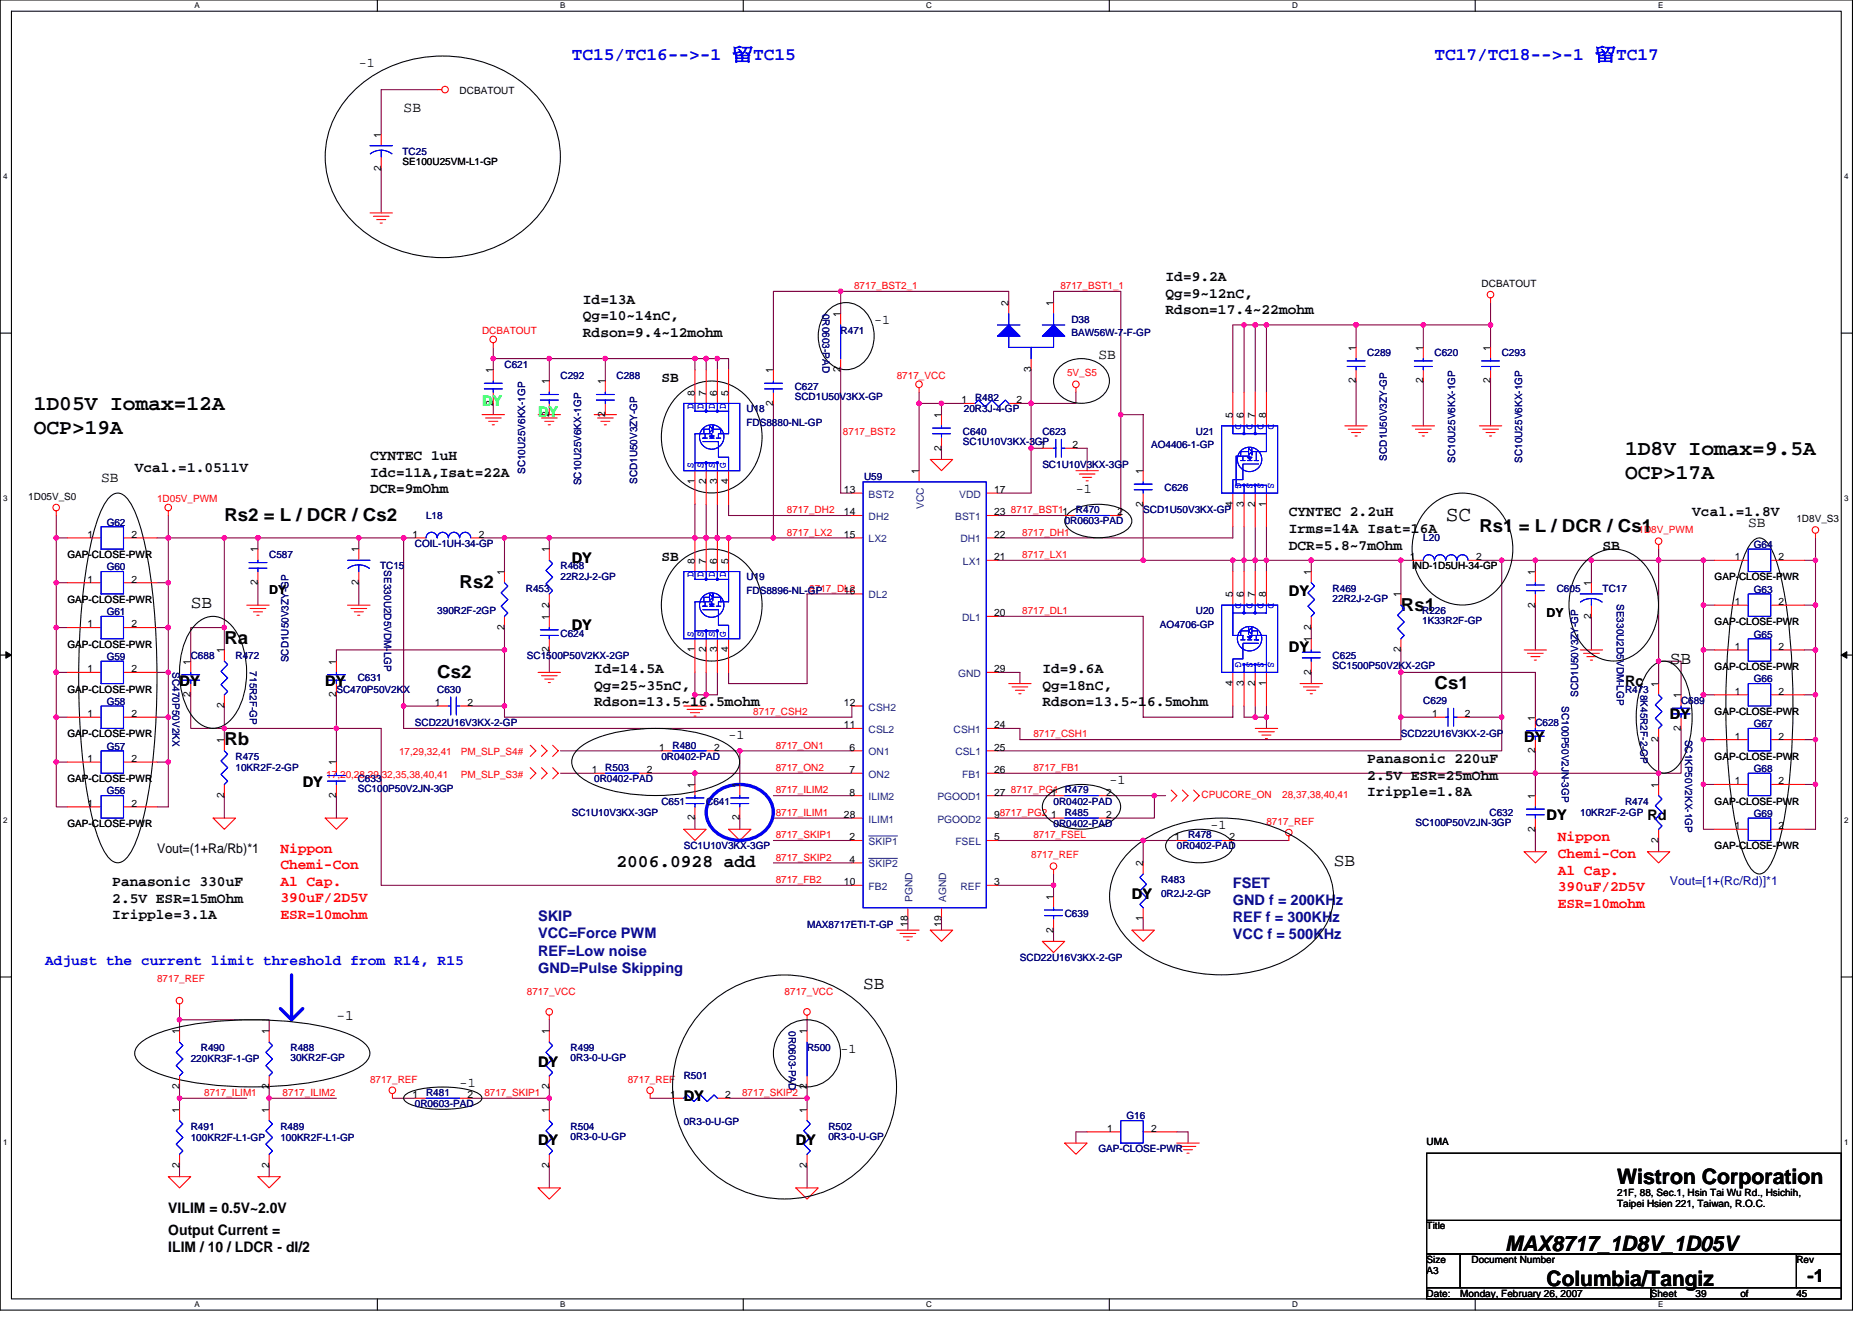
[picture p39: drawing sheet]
<svg xmlns="http://www.w3.org/2000/svg" width="297mm" height="210mm" viewBox="0 0 297 210" stroke-linecap="round" stroke-linejoin="round" font-family="sans-serif">
<defs><g id="words">
<g font-size="3.4">
<text x="5.4" y="65">1D05V Iomax=12A</text>
<text x="5.4" y="68.8">OCP&gt;19A</text>
<text x="257.8" y="72.1">1D8V Iomax=9.5A</text>
<text x="257.8" y="75.9">OCP&gt;17A</text>
<text x="229.4" y="82.7">SC</text>
<text x="256.6" y="187.9">Wistron Corporation</text>
<text x="238.8" y="198.5">MAX8717_1D8V_1D05V</text>
<text x="245.4" y="204">Columbia/Tangiz</text>
</g>
<g font-size="2.8" fill="#00f">
<text x="90.7" y="9.5">TC15/TC16--&gt;-1 留TC15</text>
<text x="227.6" y="9.5">TC17/TC18--&gt;-1 留TC17</text>
</g>
<g font-size="2.8">
<text x="35.6" y="82.7">Rs2 = L / DCR / Cs2</text>
<text x="234.7" y="84.4">Rs1 = L / DCR / Cs1</text>
<text x="72.9" y="93.3">Rs2</text>
<text x="30.3" y="96.5">SB</text>
<text x="222.3" y="96.9">Rs1</text>
<text x="35.6" y="102.2">Ra</text>
<text x="69.4" y="107.5">Cs2</text>
<text x="265" y="105.4">SB</text>
<text x="227.6" y="109.3">Cs1</text>
<text x="35.6" y="118.2">Rb</text>
<text x="97.8" y="137.5">2006.0928 add</text>
<text x="211.6" y="137.4">SB</text>
<text x="136.9" y="157">SB</text>
<text x="286.8" y="203.4">-1</text>
</g>
<g font-size="2.3">
<text x="64" y="17.8">SB</text>
<text x="185" y="44.6">Id=9.2A</text>
<text x="185" y="47.2">Qg=9~12nC,</text>
<text x="92.5" y="48.2">Id=13A</text>
<text x="92.5" y="50.8">Qg=10~14nC,</text>
<text x="92.5" y="53.4">Rdson=9.4~12mohm</text>
<text x="185" y="49.8">Rdson=17.4~22mohm</text>
<text x="174.3" y="57">SB</text>
<text x="104.9" y="60.6">SB</text>
<text x="16" y="76.5">SB</text>
<text x="21.4" y="74.8">Vcal.=1.0511V</text>
<text x="58.7" y="73">CYNTEC 1uH</text>
<text x="58.7" y="75.7">Idc=11A,Isat=22A</text>
<text x="58.7" y="78.3">DCR=9mOhm</text>
<text x="204.5" y="81.9">CYNTEC 2.2uH</text>
<text x="268.5" y="81.9">Vcal.=1.8V</text>
<text x="277.4" y="83.6">SB</text>
<text x="90.7" y="89.3">DY</text>
<text x="104.9" y="89">SB</text>
<text x="204.5" y="84.6">Irms=14A Isat=16A</text>
<text x="204.5" y="87.2">DCR=5.8~7mOhm</text>
<text x="254.3" y="87.3">SB</text>
<text x="204.5" y="94.6">DY</text>
<text x="90.7" y="99.9">DY</text>
<text x="94.3" y="106.8">Id=14.5A</text>
<text x="165.4" y="106.8">Id=9.6A</text>
<text x="204.5" y="103.5">DY</text>
<text x="28.5" y="108.8">DY</text>
<text x="51.6" y="108.8">DY</text>
<text x="94.3" y="109.5">Qg=25~35nC,</text>
<text x="94.3" y="112.1">Rdson=13.5~16.5mohm</text>
<text x="165.4" y="109.5">Qg=18nC,</text>
<text x="165.4" y="112.1">Rdson=13.5~16.5mohm</text>
<text x="257.8" y="108.8">Rc</text>
<text x="241.8" y="117.7">DY</text>
<text x="265" y="114.2">DY</text>
<text x="48" y="124.8">DY</text>
<text x="217" y="121.1">Panasonic 220uF</text>
<text x="217" y="123.7">2.5V ESR=25mOhm</text>
<text x="217" y="126.3">Iripple=1.8A</text>
<text x="245.4" y="130.2">DY</text>
<text x="261.4" y="130.2">Rd</text>
<text x="17.8" y="140.6">Panasonic 330uF</text>
<text x="17.8" y="143.2">2.5V ESR=15mOhm</text>
<text x="179.6" y="142.6">DY</text>
<text x="17.8" y="145.9">Iripple=3.1A</text>
<text x="53.4" y="161.9">-1</text>
<text x="85.4" y="169.3">DY</text>
<text x="108.5" y="174.6">DY</text>
<text x="85.4" y="181.7">DY</text>
<text x="126.3" y="181.7">DY</text>
<text x="26.7" y="192.4">VILIM = 0.5V~2.0V</text>
<text x="26.7" y="195.9">Output Current =</text>
<text x="26.7" y="198.7">ILIM / 10 / LDCR - dI/2</text>
</g>
<g font-size="2.3" fill="#00ff40">
<text x="76.5" y="64.4">DY</text>
<text x="85.4" y="66.1">DY</text>
</g>
<g font-size="2.3" fill="#f00">
<text x="44.5" y="135.3">Nippon</text>
<text x="44.5" y="137.9">Chemi-Con</text>
<text x="247.2" y="133.5">Nippon</text>
<text x="247.2" y="136.1">Chemi-Con</text>
<text x="44.5" y="140.5">Al Cap.</text>
<text x="44.5" y="143.2">390uF/2D5V</text>
<text x="247.2" y="138.7">Al Cap.</text>
<text x="247.2" y="141.4">390uF/2D5V</text>
<text x="247.2" y="144">ESR=10mohm</text>
<text x="44.5" y="145.8">ESR=10mohm</text>
</g>
<g font-size="2.3" fill="#0000a0">
<text x="195.6" y="140.8">FSET</text>
<text x="195.6" y="143.6">GND f = 200KHz</text>
<text x="85.4" y="146.2">SKIP</text>
<text x="85.4" y="148.9">VCC=Force PWM</text>
<text x="195.6" y="146.3">REF f = 300KHz</text>
<text x="195.6" y="149">VCC f = 500KHz</text>
<text x="85.4" y="151.6">REF=Low noise</text>
<text x="85.4" y="154.3">GND=Pulse Skipping</text>
</g>
<text font-size="2.3" fill="#00f" x="7.2" y="153.1">Adjust the current limit threshold from R14, R15</text>
<g font-size="2.1">
<text x="56.9" y="10.6">-1</text>
<text x="138.7" y="51.5">-1</text>
<text x="170.7" y="78.1">-1</text>
<text x="115.6" y="117.3">-1</text>
<text x="176.1" y="124.4">-1</text>
<text x="192.1" y="131.5">-1</text>
<text x="24.9" y="135.3">Vout=(1+Ra/Rb)*1</text>
<text x="133.4" y="167">-1</text>
<text x="72.9" y="172.4">-1</text>
</g>
<g font-size="1.9">
<text x="42.7" y="94.3">DY</text>
<text x="245.4" y="97.8">DY</text>
</g>
<text font-size="1.9" fill="#0000a0" x="265" y="140.4">Vout=[1+(Rc/Rd)]*1</text>
<g font-size="1.6">
<text x="72.9" y="14.9">DCBATOUT</text>
<text x="60.5" y="21.9" transform="rotate(-90 60.5 21.9)">1</text>
<text x="60.5" y="27.1" transform="rotate(-90 60.5 27.1)">2</text>
<text x="63.9" y="26.1">SE100U25VM-L1-GP</text>
<text x="235.1" y="45.5">DCBATOUT</text>
<text x="133.4" y="50.3" transform="rotate(-90 133.4 50.3)">1</text>
<text x="160" y="48.5" transform="rotate(-90 160 48.5)">2</text>
<text x="167.1" y="48.5" transform="rotate(-90 167.1 48.5)">1</text>
<text x="78.2" y="59.2" transform="rotate(-90 78.2 59.2)">1</text>
<text x="122.7" y="59.2" transform="rotate(-90 122.7 59.2)">1</text>
<text x="133.4" y="59.1" transform="rotate(-90 133.4 59.1)">2</text>
<text x="163.6" y="59.1" transform="rotate(-90 163.6 59.1)">3</text>
<text x="215.2" y="55.6" transform="rotate(-90 215.2 55.6)">1</text>
<text x="225.8" y="55.6" transform="rotate(-90 225.8 55.6)">1</text>
<text x="236.5" y="55.6" transform="rotate(-90 236.5 55.6)">1</text>
<text x="78.2" y="64.4" transform="rotate(-90 78.2 64.4)">2</text>
<text x="87.1" y="61" transform="rotate(-90 87.1 61)">1</text>
<text x="96" y="61" transform="rotate(-90 96 61)">1</text>
<text x="110.3" y="62.8" transform="rotate(-90 110.3 62.8)">8</text>
<text x="112" y="62.8" transform="rotate(-90 112 62.8)">7</text>
<text x="113.8" y="62.8" transform="rotate(-90 113.8 62.8)">6</text>
<text x="115.6" y="62.8" transform="rotate(-90 115.6 62.8)">5</text>
<text x="122.7" y="64.4" transform="rotate(-90 122.7 64.4)">2</text>
<text x="152.6" y="64">1</text>
<text x="161.3" y="64">2</text>
<text x="215.2" y="60.8" transform="rotate(-90 215.2 60.8)">2</text>
<text x="225.8" y="60.8" transform="rotate(-90 225.8 60.8)">2</text>
<text x="236.5" y="60.8" transform="rotate(-90 236.5 60.8)">2</text>
<text x="87.1" y="66.2" transform="rotate(-90 87.1 66.2)">2</text>
<text x="96" y="66.2" transform="rotate(-90 96 66.2)">2</text>
<text x="149.4" y="71.5" transform="rotate(-90 149.4 71.5)">2</text>
<text x="149.4" y="66.3" transform="rotate(-90 149.4 66.3)">1</text>
<text x="165" y="71.1">1</text>
<text x="170.2" y="71.1">2</text>
<text x="195.6" y="66.3" transform="rotate(-90 195.6 66.3)">5</text>
<text x="197.4" y="66.3" transform="rotate(-90 197.4 66.3)">6</text>
<text x="199.2" y="66.3" transform="rotate(-90 199.2 66.3)">7</text>
<text x="200.9" y="66.3" transform="rotate(-90 200.9 66.3)">8</text>
<text x="110.3" y="76.8" transform="rotate(-90 110.3 76.8)">1</text>
<text x="112" y="76.8" transform="rotate(-90 112 76.8)">2</text>
<text x="113.8" y="76.8" transform="rotate(-90 113.8 76.8)">3</text>
<text x="115.6" y="76.8" transform="rotate(-90 115.6 76.8)">4</text>
<text x="145.8" y="75.2" transform="rotate(-90 145.8 75.2)">1</text>
<text x="181.4" y="75.2" transform="rotate(-90 181.4 75.2)">1</text>
<text x="4.5" y="79.3">1D05V_S0</text>
<text x="133.9" y="81.8">14</text>
<text x="133.9" y="78.2">13</text>
<text x="157.8" y="78.2">17</text>
<text x="157.8" y="81.8">23</text>
<text x="177.3" y="81.8">2</text>
<text x="181.4" y="80.4" transform="rotate(-90 181.4 80.4)">2</text>
<text x="195.6" y="80.4" transform="rotate(-90 195.6 80.4)">4</text>
<text x="197.4" y="80.4" transform="rotate(-90 197.4 80.4)">3</text>
<text x="199.2" y="80.4" transform="rotate(-90 199.2 80.4)">2</text>
<text x="200.9" y="80.4" transform="rotate(-90 200.9 80.4)">1</text>
<text x="285" y="82.8">1D8V_S3</text>
<text x="10.7" y="88.5">GAP-CLOSE-PWR</text>
<text x="13.9" y="85.3">1</text>
<text x="20.8" y="85.3">2</text>
<text x="40.9" y="87.7" transform="rotate(-90 40.9 87.7)">1</text>
<text x="56.9" y="87.7" transform="rotate(-90 56.9 87.7)">1</text>
<text x="65.5" y="85.3">1</text>
<text x="76" y="85.3">2</text>
<text x="87.1" y="87.7" transform="rotate(-90 87.1 87.7)">1</text>
<text x="110.3" y="89.4" transform="rotate(-90 110.3 89.4)">8</text>
<text x="112" y="89.4" transform="rotate(-90 112 89.4)">7</text>
<text x="113.8" y="89.4" transform="rotate(-90 113.8 89.4)">6</text>
<text x="115.6" y="89.4" transform="rotate(-90 115.6 89.4)">5</text>
<text x="133.9" y="85.3">15</text>
<text x="157.8" y="85.3">22</text>
<text x="157.8" y="88.9">21</text>
<text x="223.7" y="88.9">1</text>
<text x="234.2" y="88.9">2</text>
<text x="275.3" y="88.9">1</text>
<text x="282.2" y="88.9">2</text>
<text x="10.7" y="95.7">GAP-CLOSE-PWR</text>
<text x="13.9" y="92.4">1</text>
<text x="20.8" y="92.4">2</text>
<text x="40.9" y="92.8" transform="rotate(-90 40.9 92.8)">2</text>
<text x="56.9" y="92.8" transform="rotate(-90 56.9 92.8)">2</text>
<text x="80" y="91.2" transform="rotate(-90 80 91.2)">1</text>
<text x="133.9" y="94.2">16</text>
<text x="195.6" y="94.8" transform="rotate(-90 195.6 94.8)">5</text>
<text x="197.4" y="94.8" transform="rotate(-90 197.4 94.8)">6</text>
<text x="199.2" y="94.8" transform="rotate(-90 199.2 94.8)">7</text>
<text x="200.9" y="94.8" transform="rotate(-90 200.9 94.8)">8</text>
<text x="208" y="91.2" transform="rotate(-90 208 91.2)">1</text>
<text x="222.3" y="94.8" transform="rotate(-90 222.3 94.8)">1</text>
<text x="224.1" y="90.3">IND-1D5UH-34-GP</text>
<text x="243.6" y="91.2" transform="rotate(-90 243.6 91.2)">1</text>
<text x="252.5" y="93" transform="rotate(-90 252.5 93)">1</text>
<text x="272.1" y="92.1">GAP-CLOSE-PWR</text>
<text x="275.3" y="96">1</text>
<text x="282.2" y="96">2</text>
<text x="13.9" y="99.5">1</text>
<text x="20.8" y="99.5">2</text>
<text x="80" y="99.9" transform="rotate(-90 80 99.9)">2</text>
<text x="87.1" y="98.3" transform="rotate(-90 87.1 98.3)">1</text>
<text x="87.1" y="96.4" transform="rotate(-90 87.1 96.4)">2</text>
<text x="157.8" y="97.8">20</text>
<text x="208" y="101.9" transform="rotate(-90 208 101.9)">1</text>
<text x="208" y="99.9" transform="rotate(-90 208 99.9)">2</text>
<text x="243.6" y="96.4" transform="rotate(-90 243.6 96.4)">2</text>
<text x="252.5" y="98.2" transform="rotate(-90 252.5 98.2)">2</text>
<text x="272.1" y="99.2">GAP-CLOSE-PWR</text>
<text x="10.7" y="102.8">GAP-CLOSE-PWR</text>
<text x="13.9" y="106.7">1</text>
<text x="20.8" y="106.7">2</text>
<text x="30.2" y="105.4" transform="rotate(-90 30.2 105.4)">1</text>
<text x="35.6" y="103.7" transform="rotate(-90 35.6 103.7)">1</text>
<text x="53.4" y="105.4" transform="rotate(-90 53.4 105.4)">1</text>
<text x="87.1" y="103.5" transform="rotate(-90 87.1 103.5)">2</text>
<text x="110.3" y="103.5" transform="rotate(-90 110.3 103.5)">1</text>
<text x="112" y="103.5" transform="rotate(-90 112 103.5)">2</text>
<text x="113.8" y="103.5" transform="rotate(-90 113.8 103.5)">3</text>
<text x="115.6" y="103.5" transform="rotate(-90 115.6 103.5)">4</text>
<text x="157.8" y="106.7">29</text>
<text x="208" y="107.1" transform="rotate(-90 208 107.1)">2</text>
<text x="222.3" y="103.5" transform="rotate(-90 222.3 103.5)">2</text>
<text x="272.1" y="106.3">GAP-CLOSE-PWR</text>
<text x="275.3" y="103.1">1</text>
<text x="282.2" y="103.1">2</text>
<text x="10.7" y="109.9">GAP-CLOSE-PWR</text>
<text x="13.9" y="113.8">1</text>
<text x="20.8" y="113.8">2</text>
<text x="30.2" y="110.6" transform="rotate(-90 30.2 110.6)">2</text>
<text x="35.6" y="112.4" transform="rotate(-90 35.6 112.4)">2</text>
<text x="53.4" y="110.6" transform="rotate(-90 53.4 110.6)">2</text>
<text x="69" y="112">1</text>
<text x="74.2" y="112">2</text>
<text x="133.9" y="112">12</text>
<text x="195.6" y="108.8" transform="rotate(-90 195.6 108.8)">4</text>
<text x="197.4" y="108.8" transform="rotate(-90 197.4 108.8)">3</text>
<text x="199.2" y="108.8" transform="rotate(-90 199.2 108.8)">2</text>
<text x="200.9" y="108.8" transform="rotate(-90 200.9 108.8)">1</text>
<text x="227.3" y="113.8">1</text>
<text x="232.4" y="113.8">2</text>
<text x="263.2" y="109" transform="rotate(-90 263.2 109)">1</text>
<text x="266.7" y="110.8" transform="rotate(-90 266.7 110.8)">1</text>
<text x="272.1" y="113.4">GAP-CLOSE-PWR</text>
<text x="275.3" y="110.2">1</text>
<text x="282.2" y="110.2">2</text>
<text x="10.7" y="117">GAP-CLOSE-PWR</text>
<text x="35.6" y="117.9" transform="rotate(-90 35.6 117.9)">1</text>
<text x="104.6" y="119.1">1</text>
<text x="113.3" y="119.1">2</text>
<text x="133.9" y="115.5">11</text>
<text x="134.8" y="119.1">6</text>
<text x="157.8" y="119.1">25</text>
<text x="157.8" y="115.5">24</text>
<text x="243.6" y="119.5" transform="rotate(-90 243.6 119.5)">2</text>
<text x="243.6" y="114.3" transform="rotate(-90 243.6 114.3)">1</text>
<text x="263.2" y="117.7" transform="rotate(-90 263.2 117.7)">2</text>
<text x="266.7" y="116" transform="rotate(-90 266.7 116)">2</text>
<text x="275.3" y="117.3">1</text>
<text x="282.2" y="117.3">2</text>
<text x="10.7" y="124.1">GAP-CLOSE-PWR</text>
<text x="13.9" y="120.9">1</text>
<text x="20.8" y="120.9">2</text>
<text x="53.4" y="121.4" transform="rotate(-90 53.4 121.4)">1</text>
<text x="93.9" y="122.7">1</text>
<text x="102.6" y="122.7">2</text>
<text x="110.3" y="125" transform="rotate(-90 110.3 125)">1</text>
<text x="117.4" y="125" transform="rotate(-90 117.4 125)">1</text>
<text x="134.8" y="122.7">7</text>
<text x="157.8" y="122.7">26</text>
<text x="263.2" y="125" transform="rotate(-90 263.2 125)">1</text>
<text x="272.1" y="120.5">GAP-CLOSE-PWR</text>
<text x="275.3" y="124.4">1</text>
<text x="282.2" y="124.4">2</text>
<text x="10.7" y="131.2">GAP-CLOSE-PWR</text>
<text x="13.9" y="128">1</text>
<text x="20.8" y="128">2</text>
<text x="35.6" y="126.6" transform="rotate(-90 35.6 126.6)">2</text>
<text x="53.4" y="126.6" transform="rotate(-90 53.4 126.6)">2</text>
<text x="110.3" y="130.2" transform="rotate(-90 110.3 130.2)">2</text>
<text x="117.4" y="130.2" transform="rotate(-90 117.4 130.2)">2</text>
<text x="133.9" y="129.8">28</text>
<text x="134.8" y="126.2">8</text>
<text x="157.8" y="129.8">98717_PG2</text>
<text x="157.8" y="126.2">27</text>
<text x="166.8" y="129.8">1</text>
<text x="166.8" y="126.2">1</text>
<text x="175.5" y="129.8">2</text>
<text x="175.5" y="126.2">2</text>
<text x="243.6" y="132" transform="rotate(-90 243.6 132)">2</text>
<text x="243.6" y="126.8" transform="rotate(-90 243.6 126.8)">1</text>
<text x="272.1" y="127.7">GAP-CLOSE-PWR</text>
<text x="275.3" y="131.6">1</text>
<text x="282.2" y="131.6">2</text>
<text x="134.8" y="136.9">4</text>
<text x="134.8" y="133.3">2</text>
<text x="157.8" y="133.3">5</text>
<text x="181.4" y="137.4" transform="rotate(-90 181.4 137.4)">2</text>
<text x="186.4" y="133.3">1</text>
<text x="195.1" y="133.3">2</text>
<text x="263.2" y="133.7" transform="rotate(-90 263.2 133.7)">2</text>
<text x="272.1" y="134.8">GAP-CLOSE-PWR</text>
<text x="133.9" y="140.4">10</text>
<text x="157.8" y="140.4">3</text>
<text x="167.1" y="142.8" transform="rotate(-90 167.1 142.8)">1</text>
<text x="144" y="147.1" transform="rotate(-90 144 147.1)">18</text>
<text x="149.4" y="147.1" transform="rotate(-90 149.4 147.1)">19</text>
<text x="167.1" y="148" transform="rotate(-90 167.1 148)">2</text>
<text x="181.4" y="146.2" transform="rotate(-90 181.4 146.2)">1</text>
<text x="28.5" y="164.1" transform="rotate(-90 28.5 164.1)">1</text>
<text x="42.7" y="164.1" transform="rotate(-90 42.7 164.1)">1</text>
<text x="87.1" y="164.1" transform="rotate(-90 87.1 164.1)">1</text>
<text x="128" y="164.1" transform="rotate(-90 128 164.1)">1</text>
<text x="28.5" y="172.8" transform="rotate(-90 28.5 172.8)">2</text>
<text x="42.7" y="172.8" transform="rotate(-90 42.7 172.8)">2</text>
<text x="87.1" y="172.8" transform="rotate(-90 87.1 172.8)">2</text>
<text x="128" y="172.8" transform="rotate(-90 128 172.8)">2</text>
<text x="28.5" y="176.6" transform="rotate(-90 28.5 176.6)">1</text>
<text x="42.7" y="176.6" transform="rotate(-90 42.7 176.6)">1</text>
<text x="65.5" y="174.2">1</text>
<text x="74.2" y="174.2">2</text>
<text x="87.1" y="176.6" transform="rotate(-90 87.1 176.6)">1</text>
<text x="106.4" y="174.2">1</text>
<text x="115.1" y="174.2">2</text>
<text x="128" y="176.6" transform="rotate(-90 128 176.6)">1</text>
<text x="175.7" y="179.6">1</text>
<text x="182.6" y="179.6">2</text>
<text x="28.5" y="185.3" transform="rotate(-90 28.5 185.3)">2</text>
<text x="42.7" y="185.3" transform="rotate(-90 42.7 185.3)">2</text>
<text x="87.1" y="185.3" transform="rotate(-90 87.1 185.3)">2</text>
<text x="128" y="185.3" transform="rotate(-90 128 185.3)">2</text>
<text x="226.4" y="181.7">UMA</text>
<text x="256.6" y="189.7">21F, 88, Sec.1, Hsin Tai Wu Rd., Hsichih,</text>
<text x="256.6" y="191.5">Taipei Hsien 221, Taiwan, R.O.C.</text>
<text x="226.4" y="195.1">Title</text>
<text x="226.4" y="202.2">A3</text>
<text x="226.4" y="200.4">Size</text>
<text x="233.5" y="200.4">Document Number</text>
<text x="285" y="200.4">Rev</text>
<text x="226.4" y="205.7">Date:</text>
<text x="231.7" y="205.7">Monday, February 26, 2007</text>
<text x="261.9" y="205.7">Sheet</text>
<text x="269" y="205.7">39</text>
<text x="276.2" y="205.7">of</text>
<text x="285" y="205.7">45</text>
</g>
<g font-size="1.6" fill="#000080">
<text x="63.9" y="24.5">TC25</text>
<text x="130.5" y="49.8" transform="rotate(90 130.5 49.8)">0R0603-PAD</text>
<text x="133.4" y="53">R471</text>
<text x="170" y="51.2">D38</text>
<text x="170" y="53.3">BAW56W-7-F-GP</text>
<text x="80" y="58.3">C621</text>
<text x="217" y="56.5">C289</text>
<text x="227.6" y="56.5">C620</text>
<text x="238.3" y="56.5">C293</text>
<text x="88.9" y="60.1">C292</text>
<text x="97.8" y="60.1">C288</text>
<text x="118.4" y="65.4">U18</text>
<text x="126.1" y="61.9">C627</text>
<text x="126.1" y="63.5">SCD1U50V3KX-GP</text>
<text x="152.9" y="65.4">20R3J-4-GP</text>
<text x="154.7" y="63.6">R482</text>
<text x="118.4" y="67.6">FDS8880-NL-GP</text>
<text x="152.8" y="69">C640</text>
<text x="152.8" y="70.6">SC1U10V3KX-3GP</text>
<text x="165.4" y="69">C623</text>
<text x="182.6" y="71.1">AO4406-1-GP</text>
<text x="189.8" y="69">U21</text>
<text x="83.3" y="75.2" transform="rotate(-90 83.3 75.2)">SC10U25V6KX-1GP</text>
<text x="92.2" y="77" transform="rotate(-90 92.2 77)">SC10U25V6KX-1GP</text>
<text x="101.1" y="76.8" transform="rotate(-90 101.1 76.8)">SCD1U50V3ZY-GP</text>
<text x="137.1" y="76.1">U59</text>
<text x="165.4" y="74.3">SC1U10V3KX-3GP</text>
<text x="184.8" y="77.9">C626</text>
<text x="220" y="73.1" transform="rotate(-90 220 73.1)">SCD1U50V3ZY-GP</text>
<text x="230.9" y="73.4" transform="rotate(-90 230.9 73.4)">SC10U25V6KX-1GP</text>
<text x="241.6" y="73.4" transform="rotate(-90 241.6 73.4)">SC10U25V6KX-1GP</text>
<text x="16.9" y="83.4">G62</text>
<text x="67.6" y="82.3">L18</text>
<text x="168.9" y="83.2">0R0603-PAD</text>
<text x="170.7" y="81.4">R470</text>
<text x="181.4" y="81.4">SCD1U50V3KX-GP</text>
<text x="42.7" y="88.5">C587</text>
<text x="65.8" y="86.8">COIL-1UH-34-GP</text>
<text x="225.8" y="85.9">L20</text>
<text x="278.3" y="86.9">G64</text>
<text x="16.9" y="90.5">G60</text>
<text x="60.3" y="90.3">TC15</text>
<text x="61" y="90.5" transform="rotate(90 61 90.5)">SE330U2D5VDM-LGP</text>
<text x="83.4" y="93.9">R453</text>
<text x="88.9" y="90.3">R468</text>
<text x="88.9" y="92.1">22R2J-2-GP</text>
<text x="118.4" y="92.1">U19</text>
<text x="118.4" y="94.2">FDS8896-NL-GP</text>
<text x="211.5" y="93.9">R469</text>
<text x="211.5" y="95.5">22R2J-2-GP</text>
<text x="247" y="93.9">C605</text>
<text x="254.3" y="93.9">TC17</text>
<text x="256.5" y="95.8" transform="rotate(90 256.5 95.8)">SE330U2D5VDM-LGP</text>
<text x="278.3" y="94">G63</text>
<text x="16.9" y="97.6">G61</text>
<text x="69.4" y="97.4">390R2F-2GP</text>
<text x="88.9" y="101">C624</text>
<text x="184.1" y="99.6">AO4706-GP</text>
<text x="189.8" y="97.4">U20</text>
<text x="225.7" y="97.4">R226</text>
<text x="225.7" y="99">1K33R2F-GP</text>
<text x="278.3" y="101.2">G65</text>
<text x="16.9" y="104.7">G59</text>
<text x="27.4" y="106.7" transform="rotate(90 27.4 106.7)">SC470P50V2KX</text>
<text x="30.3" y="104.5">C688</text>
<text x="37.4" y="104.5">R472</text>
<text x="39.6" y="106.5" transform="rotate(90 39.6 106.5)">715R2F-GP</text>
<text x="45.8" y="105.1" transform="rotate(-90 45.8 105.1)">SCD1U50V3ZY-GP</text>
<text x="83.6" y="104.5">SC1500P50V2KX-2GP</text>
<text x="211.5" y="104.5">C625</text>
<text x="211.5" y="106.2">SC1500P50V2KX-2GP</text>
<text x="16.9" y="111.8">G58</text>
<text x="53.4" y="109.9">SC470P50V2KX</text>
<text x="56.8" y="108.1">C631</text>
<text x="69.4" y="109.9">C630</text>
<text x="225.8" y="111.7">C629</text>
<text x="247.8" y="112" transform="rotate(90 247.8 112)">SC100P50V2JN-3GP</text>
<text x="250.4" y="110.6" transform="rotate(-90 250.4 110.6)">SCD1U50V3ZY-GP</text>
<text x="257.8" y="109.9">R473</text>
<text x="260.3" y="110.2" transform="rotate(90 260.3 110.2)">8K45R2F-2-GP</text>
<text x="266.7" y="111.7">C689</text>
<text x="278.3" y="108.3">G66</text>
<text x="16.9" y="118.9">G57</text>
<text x="65.8" y="115.2">SCD22U16V3KX-2-GP</text>
<text x="106.7" y="118.8">R480</text>
<text x="222.3" y="117">SCD22U16V3KX-2-GP</text>
<text x="243.6" y="115.2">C628</text>
<text x="267.4" y="117.3" transform="rotate(90 267.4 117.3)">SC1KP50V2KX-1GP</text>
<text x="278.3" y="115.4">G67</text>
<text x="37.4" y="120.5">R475</text>
<text x="37.4" y="122.3">10KR2F-2-GP</text>
<text x="56.8" y="124.1">C633</text>
<text x="56.8" y="125.7">SC100P50V2JN-3GP</text>
<text x="94.3" y="124.1">0R0402-PAD</text>
<text x="96.1" y="122.3">R503</text>
<text x="104.9" y="120.5">0R0402-PAD</text>
<text x="278.3" y="122.5">G68</text>
<text x="16.9" y="126">G56</text>
<text x="90.7" y="129.4">SC1U10V3KX-3GP</text>
<text x="104.9" y="127.7">C651</text>
<text x="112.1" y="127.7">C641</text>
<text x="167.2" y="131.2">0R0402-PAD</text>
<text x="167.2" y="127.7">0R0402-PAD</text>
<text x="168.9" y="129.4">R485</text>
<text x="224.6" y="131">SC100P50V2JN-3GP</text>
<text x="236.3" y="129.4">C632</text>
<text x="250.7" y="129.4">10KR2F-2-GP</text>
<text x="257.8" y="127.7">R474</text>
<text x="278.3" y="129.6">G69</text>
<text x="108.5" y="134.8">SC1U10V3KX-3GP</text>
<text x="186.7" y="134.8">0R0402-PAD</text>
<text x="188.5" y="133">R478</text>
<text x="184.2" y="140.1">R483</text>
<text x="184.2" y="142.2">0R2J-2-GP</text>
<text x="128.1" y="147.2">MAX8717ETI-T-GP</text>
<text x="168.9" y="145.4">C639</text>
<text x="161.8" y="152.5">SCD22U16V3KX-2-GP</text>
<text x="31.9" y="166.8">R490</text>
<text x="46.1" y="166.8">R488</text>
<text x="90.5" y="166.8">R499</text>
<text x="125.2" y="163.6" transform="rotate(90 125.2 163.6)">0R0603-PAD</text>
<text x="128.1" y="166.8">R500</text>
<text x="30.3" y="168.6">220KR3F-1-GP</text>
<text x="46.1" y="168.4">30KR2F-GP</text>
<text x="67.6" y="173.9">R481</text>
<text x="90.5" y="168.4">0R3-0-U-GP</text>
<text x="108.5" y="171.2">R501</text>
<text x="30.3" y="179.2">R491</text>
<text x="44.5" y="179.2">R489</text>
<text x="65.8" y="175.7">0R0603-PAD</text>
<text x="90.5" y="179.2">R504</text>
<text x="108.5" y="178.5">0R3-0-U-GP</text>
<text x="131.4" y="179.2">R502</text>
<text x="178.7" y="177.6">G16</text>
<text x="30.3" y="181">100KR2F-L1-GP</text>
<text x="44.5" y="181">100KR2F-L1-GP</text>
<text x="90.5" y="180.8">0R3-0-U-GP</text>
<text x="131.4" y="180.8">0R3-0-U-GP</text>
<text x="174.3" y="182.8">GAP-CLOSE-PWR</text>
</g>
<g font-size="1.6" fill="#f00">
<text x="135.5" y="45.9">8717_BST2_1</text>
<text x="168.3" y="45.9">8717_BST1_1</text>
<text x="76.5" y="53">DCBATOUT</text>
<text x="169.3" y="59.7">5V_S5</text>
<text x="142.3" y="60.1">8717_VCC</text>
<text x="133.7" y="69">8717_BST2</text>
<text x="24.9" y="79.7">1D05V_PWM</text>
<text x="124.9" y="81.4">8717_DH2</text>
<text x="160.4" y="81.4">8717_BST11</text>
<text x="124.9" y="85">8717_LX2</text>
<text x="162.2" y="85">8717_DH1</text>
<text x="162.2" y="88.5">8717_LX1</text>
<text x="260" y="84.6">1D8V_PWM</text>
<text x="128.4" y="93.9">8717_DL2</text>
<text x="162.2" y="97.4">8717_DL1</text>
<text x="119.5" y="113.4">8717_CSH2</text>
<text x="63.3" y="119.8">17,29,32,41</text>
<text x="73.1" y="119.8">PM_SLP_S4#</text>
<text x="123.1" y="118.8">8717_ON1</text>
<text x="164" y="117">8717_CSH1</text>
<text x="51.8" y="123.4">17,20,28,29,32,35,38,40,41</text>
<text x="73.1" y="123.4">PM_SLP_S3#</text>
<text x="123.1" y="122.3">8717_ON2</text>
<text x="123.1" y="125.9">8717_ILIM2</text>
<text x="160.4" y="125.9">8717_PG1 R479</text>
<text x="164" y="122.3">8717_FB1</text>
<text x="123.1" y="129.4">8717_ILIM1</text>
<text x="190.6" y="126.6">CPUCORE_ON</text>
<text x="201" y="130.9">8717_REF</text>
<text x="203.4" y="126.6">28,37,38,40,41</text>
<text x="123.1" y="133">8717_SKIP1</text>
<text x="123.1" y="136.5">8717_SKIP2</text>
<text x="163.6" y="136.2">8717_REF</text>
<text x="164" y="133">8717_FSEL</text>
<text x="123.1" y="140.1">8717_FB2</text>
<text x="24.9" y="155.7">8717_REF</text>
<text x="83.6" y="157.9">8717_VCC</text>
<text x="124.5" y="157.9">8717_VCC</text>
<text x="32.4" y="173.9">8717_ILIM1</text>
<text x="44.8" y="173.9">8717_ILIM2</text>
<text x="58.7" y="171.7">8717_REF</text>
<text x="76.9" y="173.9">8717_SKIP1</text>
<text x="99.6" y="171.7">8717_REF</text>
<text x="117.7" y="173.9">8717_SKIP2</text>
</g>
<g font-size="1.6" fill="#00f">
<text x="110" y="64.9" transform="rotate(-90 110 64.9)">D</text>
<text x="111.6" y="64.9" transform="rotate(-90 111.6 64.9)">D</text>
<text x="113.4" y="64.9" transform="rotate(-90 113.4 64.9)">D</text>
<text x="115.2" y="64.9" transform="rotate(-90 115.2 64.9)">D</text>
<text x="196" y="67.2" transform="rotate(90 196 67.2)">D</text>
<text x="197.8" y="67.2" transform="rotate(90 197.8 67.2)">D</text>
<text x="199.6" y="67.2" transform="rotate(90 199.6 67.2)">D</text>
<text x="201.2" y="67.2" transform="rotate(90 201.2 67.2)">D</text>
<text x="110" y="74.3" transform="rotate(-90 110 74.3)">S</text>
<text x="111.6" y="74.3" transform="rotate(-90 111.6 74.3)">S</text>
<text x="113.4" y="74.3" transform="rotate(-90 113.4 74.3)">S</text>
<text x="115.2" y="74.3" transform="rotate(-90 115.2 74.3)">G</text>
<text x="196" y="76.6" transform="rotate(90 196 76.6)">G</text>
<text x="197.8" y="76.6" transform="rotate(90 197.8 76.6)">S</text>
<text x="199.6" y="76.6" transform="rotate(90 199.6 76.6)">S</text>
<text x="201.2" y="76.6" transform="rotate(90 201.2 76.6)">S</text>
<text x="110" y="91.6" transform="rotate(-90 110 91.6)">D</text>
<text x="111.6" y="91.6" transform="rotate(-90 111.6 91.6)">D</text>
<text x="113.4" y="91.6" transform="rotate(-90 113.4 91.6)">D</text>
<text x="115.2" y="91.6" transform="rotate(-90 115.2 91.6)">D</text>
<text x="196" y="95.7" transform="rotate(90 196 95.7)">D</text>
<text x="197.8" y="95.7" transform="rotate(90 197.8 95.7)">D</text>
<text x="199.6" y="95.7" transform="rotate(90 199.6 95.7)">D</text>
<text x="201.2" y="95.7" transform="rotate(90 201.2 95.7)">D</text>
<text x="110" y="101" transform="rotate(-90 110 101)">S</text>
<text x="111.6" y="101" transform="rotate(-90 111.6 101)">S</text>
<text x="113.4" y="101" transform="rotate(-90 113.4 101)">S</text>
<text x="115.2" y="101" transform="rotate(-90 115.2 101)">G</text>
<text x="196" y="105.1" transform="rotate(90 196 105.1)">G</text>
<text x="197.8" y="105.1" transform="rotate(90 197.8 105.1)">S</text>
<text x="199.6" y="105.1" transform="rotate(90 199.6 105.1)">S</text>
<text x="201.2" y="105.1" transform="rotate(90 201.2 105.1)">S</text>
</g>
<g font-size="1.6" fill="#004080">
<text x="137.8" y="82.5">DH2</text>
<text x="137.8" y="79">BST2</text>
<text x="146.6" y="80.8" transform="rotate(-90 146.6 80.8)">VCC</text>
<text x="151.6" y="82.5">BST1</text>
<text x="152.2" y="79">VDD</text>
<text x="137.8" y="86.1">LX2</text>
<text x="152.4" y="86.1">DH1</text>
<text x="152.8" y="89.6">LX1</text>
<text x="137.8" y="95">DL2</text>
<text x="152.7" y="98.5">DL1</text>
<text x="152" y="107.4">GND</text>
<text x="137.8" y="112.7">CSH2</text>
<text x="137.8" y="119.8">ON1</text>
<text x="137.8" y="116.3">CSL2</text>
<text x="151.3" y="116.3">CSH1</text>
<text x="151.6" y="119.8">CSL1</text>
<text x="137.8" y="123.4">ON2</text>
<text x="152.7" y="123.4">FB1</text>
<text x="137.8" y="130.5">ILIM1</text>
<text x="137.8" y="127">ILIM2</text>
<text x="148.7" y="130.5">PGOOD2</text>
<text x="148.7" y="127">PGOOD1</text>
<text x="137.8" y="137.6">SKIP2</text>
<text x="137.8" y="134.1">SKIP1</text>
<text x="151.6" y="134.1">FSEL</text>
<text x="137.8" y="141.2">FB2</text>
<text x="144.8" y="143.1" transform="rotate(-90 144.8 143.1)">PGND</text>
<text x="150.1" y="143.1" transform="rotate(-90 150.1 143.1)">AGND</text>
<text x="152.4" y="141.2">REF</text>
</g>
<g font-size="1.3">
<text x="30.8" y="1.3">A</text>
<text x="88.9" y="1.3">B</text>
<text x="147" y="1.3">C</text>
<text x="205" y="1.3">D</text>
<text x="263.1" y="1.3">E</text>
<text x=".5" y="28.4">4</text>
<text x="292.6" y="28.4">4</text>
<text x=".5" y="79.5">3</text>
<text x="292.6" y="79.5">3</text>
<text x=".5" y="130.6">2</text>
<text x="292.6" y="130.6">2</text>
<text x=".5" y="181.7">1</text>
<text x="292.6" y="181.7">1</text>
<text x="30.8" y="207.4">A</text>
<text x="88.9" y="207.4">B</text>
<text x="147" y="207.4">C</text>
<text x="205" y="207.4">D</text>
<text x="263.1" y="207.4">E</text>
</g>
</g></defs>
<path d="M0 0h293.9v207.9h-293.9zM1.8 1.8h290.4v204.3h-290.4z" fill="none" stroke="#000" stroke-width=".17"/>
<g fill="#fff">
<path d="M30.8 .2h.9v1.4h-.9z"/>
<path d="M30.8 206.3h.9v1.4h-.9z"/>
</g>
<path d="M59.9 0v1.8M59.9 206.1v1.8" fill="none" stroke="#000" stroke-width=".17"/>
<g fill="#fff">
<path d="M88.9 .2h.8v1.4h-.8z"/>
<path d="M88.9 206.3h.8v1.4h-.8z"/>
</g>
<path d="M117.9 0v1.8M117.9 206.1v1.8" fill="none" stroke="#000" stroke-width=".17"/>
<g fill="#fff">
<path d="M147 .2h.9v1.4h-.9z"/>
<path d="M147 206.3h.9v1.4h-.9z"/>
</g>
<path d="M176 0v1.8M176 206.1v1.8" fill="none" stroke="#000" stroke-width=".17"/>
<g fill="#fff">
<path d="M205 .2h.9v1.4h-.9z"/>
<path d="M205 206.3h.9v1.4h-.9z"/>
</g>
<path d="M234.1 0v1.8M234.1 206.1v1.8" fill="none" stroke="#000" stroke-width=".17"/>
<g fill="#fff">
<path d="M263.1 .2h.8v1.4h-.8z"/>
<path d="M263.1 206.3h.8v1.4h-.8z"/>
<path d="M.5 27.3h.7v1.4h-.7z"/>
<path d="M292.6 27.3h.7v1.4h-.7z"/>
<path d="M.5 78.4h.7v1.4h-.7z"/>
<path d="M292.6 78.4h.7v1.4h-.7z"/>
</g>
<path d="M0 52.9h1.8M292.2 52.9h1.7" fill="none" stroke="#000" stroke-width=".17"/>
<g fill="#fff">
<path d="M.5 129.5h.7v1.4h-.7z"/>
<path d="M292.6 129.5h.7v1.4h-.7z"/>
</g>
<path d="M0 103.9h1.8M292.2 103.9h1.7" fill="none" stroke="#000" stroke-width=".17"/>
<path d="M.9 103.4l.9 .5-.9 .5zM292.2 103.9l.8-.5v1z" fill="#000" stroke="#000" stroke-width=".16"/>
<g fill="#fff">
<path d="M.5 180.5h.7v1.4h-.7z"/>
<path d="M292.6 180.5h.7v1.4h-.7z"/>
</g>
<g fill="none" stroke="#000" stroke-width=".17">
<path d="M56.5 14.1a20.8 20.8 0 0 1 27.5 0 14.3 14.3 0 0 1 0 21.6 20.8 20.8 0 0 1-27.5 0 14.4 14.4 0 0 1 0-21.6zM131.4 49.3a4 4 0 0 1 6.7 1.3 5.8 5.8 0 0 1-2.3 7.7 4.1 4.1 0 0 1-5.4-2.3 6.1 6.1 0 0 1 1-6.7zM167.9 58.5a5 5 0 0 1 7.8 .6 3.3 3.3 0 0 1-2.4 4.6 4.9 4.9 0 0 1-5.8-1.9 2.96 2.96 0 0 1 .4-3.3zM17.6 78.7a1.56 1.56 0 0 1 2.2 0 10.1 10.1 0 0 1 2.5 4.9 86.2 86.2 0 0 1 2.6 21.3 105 105 0 0 1-2.2 25.1 18.2 18.2 0 0 1-2.4 5.8 1.82 1.82 0 0 1-1.6 1.1 1.82 1.82 0 0 1-1.7-1.1 20.5 20.5 0 0 1-2.7-7.5 119.4 119.4 0 0 1 0-41.5 20.4 20.4 0 0 1 2.7-7.5zM107.3 63a7.6 7.6 0 0 1 12.5 1.8 9.4 9.4 0 0 1-3.8 12.7 7.7 7.7 0 0 1-10.4-4.7 9.6 9.6 0 0 1 1.7-9.8zM30.9 99.2a3.7 3.7 0 0 1 5.8 0 12.1 12.1 0 0 1 2.2 10 9 9 0 0 1-2.9 5.5 3.6 3.6 0 0 1-5.1-.6 12.1 12.1 0 0 1-2.2-10 10.1 10.1 0 0 1 2.2-4.9zM107.3 89.7a7.6 7.6 0 0 1 12.5 1.8 9.4 9.4 0 0 1-3.8 12.7 7.7 7.7 0 0 1-10.4-4.7 9.6 9.6 0 0 1 1.7-9.8zM169.4 81.6a6.7 6.7 0 0 1 4.9-1.6 6.8 6.8 0 0 1 4.9 1.6 1.59 1.59 0 0 1-.5 2.5 8.8 8.8 0 0 1-8.8 0 1.65 1.65 0 0 1-.5-2.5zM226.4 80.8a7.6 7.6 0 0 1 12.6 1.8 9.4 9.4 0 0 1-3.8 12.7 7.7 7.7 0 0 1-10.5-4.7 9.6 9.6 0 0 1 1.7-9.8zM251.7 89a6.1 6.1 0 0 1 9.4 .7 10.4 10.4 0 0 1-.7 13.3 6.1 6.1 0 0 1-9.4-.7 10.4 10.4 0 0 1 .7-13.3zM278.2 85.8a1.31 1.31 0 0 1 2 0 14.2 14.2 0 0 1 2.6 6.5 113.9 113.9 0 0 1 .9 33.8l-.3 2a31.5 31.5 0 0 1-2.3 8.7 2.69 2.69 0 0 1-1.9 1.9 2.69 2.69 0 0 1-2-1.9 41.5 41.5 0 0 1-2.8-12.8 114.7 114.7 0 0 1 1.2-31.7 14.2 14.2 0 0 1 2.6-6.5zM91.6 119a12.5 12.5 0 0 1 6.2-2.8 29.5 29.5 0 0 1 16.2 1.2 5.9 5.9 0 0 1 3.3 2.8 2.81 2.81 0 0 1-1.5 3.2 19.6 19.6 0 0 1-10.1 2.8 26.6 26.6 0 0 1-11.6-1.8 5.9 5.9 0 0 1-3.3-2.8 2.54 2.54 0 0 1 .8-2.6z"/>
<path d="M262.2 105.7a2.54 2.54 0 0 1 3.7 0 11.5 11.5 0 0 1 2.6 8.1 11.5 11.5 0 0 1-2.6 8 2.53 2.53 0 0 1-3.7 0 11.6 11.6 0 0 1-2.6-8 11.5 11.5 0 0 1 2.6-8.1zM166.2 126.2a9 9 0 0 1 8.5-1.3 4.6 4.6 0 0 1 3 2.5 2.54 2.54 0 0 1-1.3 2.9 9.6 9.6 0 0 1-9.5 0 2.47 2.47 0 0 1-.7-4.1zM179.1 135.3a20.6 20.6 0 0 1 14.7-5.5 20.7 20.7 0 0 1 14.8 5.5 9.5 9.5 0 0 1 0 13.9 20.6 20.6 0 0 1-14.8 5.5 20.6 20.6 0 0 1-14.7-5.5 9.5 9.5 0 0 1 0-13.9zM185.4 133.2a6.7 6.7 0 0 1 4.9-1.6 6.8 6.8 0 0 1 4.9 1.6 1.59 1.59 0 0 1-.5 2.5 8.8 8.8 0 0 1-8.8 0 1.65 1.65 0 0 1-.5-2.5zM0 155h1.8M292.2 155h1.7M22.3 165.4a16 16 0 0 1 6.7-2.6 58.8 58.8 0 0 1 23.5 .4 11 11 0 0 1 5.8 2.8 1.87 1.87 0 0 1-.6 2.8 16 16 0 0 1-6.7 2.6 58.4 58.4 0 0 1-23.5-.3 11 11 0 0 1-5.7-2.8 1.87 1.87 0 0 1 .5-2.9zM64.4 173.6a12.9 12.9 0 0 1 7-1.1 9.9 9.9 0 0 1 4.7 1.1l.3 .3 .1 .3a1.77 1.77 0 0 1-1.5 1.2 17.3 17.3 0 0 1-10.1-.3l-.8-.6-.1-.3 .1-.3zM226.4 199h5.3v5.3h-5.3zM226.4 183h65.8v10.6h-65.8zM226.4 193.6h65.8v5.4h-65.8zM231.7 199h53.3v5.3h-53.3z"/>
<path d="M285 199h7.2v5.3h-7.2zM226.4 204.3h35.5v1.8h-35.5zM261.9 204.3h30.3v1.8h-30.3z"/>
<circle cx="124.5" cy="172.5" r="17.8"/>
<circle cx="128" cy="167.1" r="5.3"/>
</g>
<g fill="none" stroke="#800040" stroke-width=".17">
<path d="M69.4 14.2h-8.9v7.1M60.5 26.7v7.1M78.3 56.9h37.3v1.8M78.3 55.1v3.6M87.2 56.9v3.6M96.1 56.9v3.6M110.3 56.9v1.8M112.1 56.9v1.8M113.8 56.9v1.8M133.4 58.7v19.5h1.8M133.4 46.2v3.6M160.1 48v-1.8h-37.4v12.5"/>
<path d="M163.6 58.7v19.5h-5.3M167.2 48v-1.8h10.6v35.6M197.4 51.6v10.6M199.2 51.6v10.6M201 51.6v10.6M215.2 51.6v3.5M225.8 51.6v3.5M236.5 51.6h-40.9v10.6M236.5 48v7.1M78.3 64v1.8M122.7 64v21.3M145.8 64h7.1"/>
<path d="M145.8 62.2v12.5M149.4 64v1.8M149.4 71.1v1.8M163.6 71.1h1.8M170.7 62.2v1.8h-8.9M170.7 71.1h1.8v3.6M177.8 65.8h3.6v8.9M215.2 60.5v7.1M225.8 60.5v7.1M236.5 60.5v7.1M8.9 81.8v39.1M8.9 85.3h1.8"/>
<path d="M8.9 92.5h1.8M8.9 99.6h1.8M24.9 85.3h40.9M24.9 92.5h1.8M24.9 99.6h1.8M26.7 81.8v46.2h-1.8M35.6 85.3v14.3h-5.3v5.3M35.6 99.6v3.5M40.9 85.3v1.8M40.9 92.5v3.5M56.9 85.3v1.8M56.9 92.5v3.5"/>
<path d="M64 85.3v30.3h71.2M76.5 85.3h58.7M80 99.6v14.2h55.2v-1.8M80 85.3v5.4M87.2 85.3v1.8M87.2 96v1.8M110.3 80v5.3M112.1 80v5.3M113.8 80v5.3M115.6 80v1.8h19.6M135.2 94.2h-7.1v14.3h-12.5v-1.8M158.3 81.8h10.6"/>
<path d="M158.3 97.8h23.1v16h14.2v-1.8M158.3 88.9h65.8M181.4 80v8.9M195.6 83.6v1.7h-37.3M195.6 88.9v1.8M197.4 83.6v7.1M199.2 83.6v7.1M201 83.6v7.1M208.1 88.9v1.8M208.1 99.6v1.7M222.3 88.9v5.3M234.7 88.9h37.4"/>
<path d="M238.3 88.9v24.9M243.6 88.9v1.8M243.6 96v7.1M252.5 88.9v3.6M252.5 97.8v5.3M263.2 87.1v21.4M270.3 96h1.8M270.3 88.9v35.6M286.3 88.9h1.8M286.3 96h1.8M288.1 85.3v46.3h-1.8M8.9 113.8h1.8"/>
<path d="M8.9 106.7h1.8M24.9 113.8h1.8M24.9 106.7h1.8M30.3 110.2v5.4h30.2v24.9h74.7M35.6 112v5.3M53.4 110.2v10.7M64 112h5.4M74.7 112h5.3M80 103.1h-26.6v1.8M87.2 103.1v3.6M88.9 119.1h16M110.3 106.7v5.3"/>
<path d="M110.3 110.2h1.8M112.1 106.7v3.5h1.7v-3.5M113.8 119.1h3.6v5.4M117.4 119.1h17.8M158.3 106.7h3.5v1.8M197.4 112v1.8h1.8M199.2 112v1.8h1.8M201 112v3.6M208.1 106.7v1.8M222.3 106.7h21.3v7.1M222.3 103.1v14.2h-60.5v-1.7h-3.5M222.3 113.8h5.3"/>
<path d="M233 113.8h5.3M238.3 113.8v5.3h-80M243.6 119.1v7.1M263.2 104.9h3.5v5.3M263.2 117.3v7.2M266.7 115.6v7.1h-108.4M270.3 117.3h1.8M270.3 110.2h1.8M270.3 103.1h1.8M286.3 117.3h1.8M286.3 110.2h1.8M286.3 103.1h1.8"/>
<path d="M8.9 120.9v7.1h1.8M8.9 120.9h1.8M24.9 120.9h1.8M35.6 126.2v3.6M53.4 126.2v3.6M88.9 122.7h5.4M103.2 122.7h32M110.3 122.7v1.8M110.3 129.8v1.8M117.4 129.8v1.8M122.7 133.3h12.5M122.7 126.2h12.5"/>
<path d="M122.7 129.8h12.5M122.7 136.9h12.5M158.3 133.3h28.4M158.3 126.2h8.9M158.3 129.8h8.9M167.2 138.7v3.5M176.1 126.2h8.9M181.4 133.3v3.6M183.2 126.2v3.6h-7.1M195.6 133.3h8.9M243.6 131.6v3.5M263.2 133.3v1.8"/>
<path d="M270.3 124.5v7.1h1.8M270.3 124.5h1.8M286.3 124.5h1.8M144.1 145.8v1.8M149.4 145.8v1.8M158.3 140.5h8.9M167.2 147.6v1.8M181.4 145.8v1.8M28.5 161.8h14.2v1.8M28.5 174.2h10.7M28.5 160v3.6M28.5 172.5v3.5"/>
<path d="M42.7 174.2h10.7M42.7 172.5v3.5M62.3 174.2h3.5M74.7 174.2h12.5M87.2 161.8v1.8M87.2 172.5v3.5M103.2 174.2h3.5M115.6 174.2h12.5M128.1 161.8v1.8M128.1 172.5v3.5M172.5 179.6h-1.8v1.8M186.7 179.6h1.8v1.8"/>
<path d="M28.5 184.9v1.8M42.7 184.9v1.8M87.2 184.9v3.6M128.1 184.9v3.6"/>
</g>
<g fill="#f0f" stroke="#f0f" stroke-width=".17">
<circle cx="181.4" cy="133.3" r=".35"/>
<circle cx="26.7" cy="85.3" r=".35"/>
<circle cx="200.9" cy="113.8" r=".35"/>
<circle cx="199.2" cy="113.8" r=".35"/>
<circle cx="199.2" cy="51.5" r=".35"/>
<circle cx="177.8" cy="65.8" r=".35"/>
<circle cx="149.4" cy="64" r=".35"/>
<circle cx="222.3" cy="88.9" r=".35"/>
<circle cx="110.3" cy="56.9" r=".35"/>
<circle cx="35.6" cy="99.6" r=".35"/>
<circle cx="113.8" cy="56.9" r=".35"/>
<circle cx="197.4" cy="88.9" r=".35"/>
<circle cx="197.4" cy="51.5" r=".35"/>
<circle cx="199.2" cy="88.9" r=".35"/>
<circle cx="64" cy="112" r=".35"/>
<circle cx="208.1" cy="88.9" r=".35"/>
<circle cx="200.9" cy="88.9" r=".35"/>
<circle cx="238.3" cy="113.8" r=".35"/>
<circle cx="238.3" cy="88.9" r=".35"/>
<circle cx="80" cy="85.3" r=".35"/>
<circle cx="64" cy="85.3" r=".35"/>
<circle cx="35.6" cy="115.6" r=".35"/>
<circle cx="87.1" cy="56.9" r=".35"/>
<circle cx="215.2" cy="51.5" r=".35"/>
<circle cx="200.9" cy="51.5" r=".35"/>
<circle cx="112" cy="56.9" r=".35"/>
<circle cx="163.6" cy="71.1" r=".35"/>
<circle cx="225.8" cy="51.5" r=".35"/>
<circle cx="78.3" cy="56.9" r=".35"/>
<circle cx="96" cy="56.9" r=".35"/>
<circle cx="117.4" cy="119.1" r=".35"/>
<circle cx="110.3" cy="122.7" r=".35"/>
<circle cx="133.4" cy="46.2" r=".35"/>
<circle cx="145.8" cy="64" r=".35"/>
<circle cx="122.7" cy="85.3" r=".35"/>
<circle cx="115.6" cy="85.3" r=".35"/>
<circle cx="112" cy="85.3" r=".35"/>
<circle cx="113.8" cy="85.3" r=".35"/>
<circle cx="167.2" cy="140.4" r=".35"/>
<circle cx="163.6" cy="64" r=".35"/>
<circle cx="236.5" cy="51.5" r=".35"/>
<circle cx="263.2" cy="104.9" r=".35"/>
<circle cx="181.4" cy="88.9" r=".35"/>
<circle cx="195.6" cy="88.9" r=".35"/>
<circle cx="40.9" cy="85.3" r=".35"/>
<circle cx="35.6" cy="85.3" r=".35"/>
<circle cx="243.6" cy="88.9" r=".35"/>
<circle cx="263.2" cy="122.7" r=".35"/>
<circle cx="243.6" cy="122.7" r=".35"/>
<circle cx="53.4" cy="115.6" r=".35"/>
<circle cx="222.3" cy="106.7" r=".35"/>
<circle cx="87.1" cy="85.3" r=".35"/>
<circle cx="26.7" cy="99.6" r=".35"/>
<circle cx="26.7" cy="92.4" r=".35"/>
<circle cx="8.9" cy="120.9" r=".35"/>
<circle cx="8.9" cy="113.8" r=".35"/>
<circle cx="26.7" cy="120.9" r=".35"/>
<circle cx="26.7" cy="113.8" r=".35"/>
<circle cx="8.9" cy="92.4" r=".35"/>
<circle cx="26.7" cy="106.7" r=".35"/>
<circle cx="8.9" cy="106.7" r=".35"/>
<circle cx="8.9" cy="85.3" r=".35"/>
<circle cx="8.9" cy="99.6" r=".35"/>
<circle cx="112" cy="110.2" r=".35"/>
<circle cx="110.3" cy="110.2" r=".35"/>
<circle cx="270.3" cy="124.4" r=".35"/>
<circle cx="270.3" cy="117.3" r=".35"/>
<circle cx="288.1" cy="103.1" r=".35"/>
<circle cx="288.1" cy="96" r=".35"/>
<circle cx="288.1" cy="88.9" r=".35"/>
<circle cx="270.3" cy="96" r=".35"/>
<circle cx="288.1" cy="110.2" r=".35"/>
<circle cx="270.3" cy="110.2" r=".35"/>
<circle cx="270.3" cy="88.9" r=".35"/>
<circle cx="288.1" cy="124.4" r=".35"/>
<circle cx="288.1" cy="117.3" r=".35"/>
<circle cx="270.3" cy="103.1" r=".35"/>
<circle cx="222.3" cy="113.8" r=".35"/>
<circle cx="80" cy="112" r=".35"/>
<circle cx="80" cy="103.1" r=".35"/>
<circle cx="28.5" cy="174.2" r=".35"/>
<circle cx="28.5" cy="161.8" r=".35"/>
<circle cx="42.7" cy="174.2" r=".35"/>
<circle cx="128" cy="174.2" r=".35"/>
<circle cx="110.3" cy="85.3" r=".35"/>
<circle cx="56.9" cy="85.3" r=".35"/>
<circle cx="87.1" cy="174.2" r=".35"/>
<circle cx="183.2" cy="126.2" r=".35"/>
<circle cx="263.2" cy="88.9" r=".35"/>
<circle cx="252.5" cy="88.9" r=".35"/>
</g>
<g fill="none" stroke="#f00" stroke-width=".17">
<path d="M69.4 14.2h.7M58.7 33.8h3.6M59.2 34.3h2.5M59.8 34.8h1.4M60.3 35.4h.4M60.5 21.3v1.8M60.5 24.9v1.8M78.3 54.4v.7M78.3 58.7v1.8M110.3 58.7v5.3M112.1 58.7v5.3M113.8 58.7v5.3"/>
<path d="M115.6 58.7v5.3M122.7 58.7v1.8M133.4 49.8v1.8M133.4 56.9v1.8M160.1 48v1.8M163.6 56.9v1.8M167.2 48v1.8M215.2 55.1v1.8M215.2 58.7v1.8M225.8 55.1v1.8M225.8 58.7v1.8M236.5 47.3v.7"/>
<path d="M236.5 55.1v1.8M236.5 58.7v1.8M76.5 65.8h3.5M77 66.3h2.5M77.6 66.8h1.4M78.1 67.4h.3M78.3 62.2v1.8M85.4 65.8h3.5M85.9 66.3h2.5M86.4 66.8h1.5M87 67.4h.3M87.2 60.5v1.7"/>
<path d="M87.2 64v1.8M94.3 65.8h3.5M94.8 66.3h2.5M95.3 66.8h1.5M95.9 67.4h.3M96.1 60.5v1.7M96.1 64v1.8M110.3 74.7v5.3M112.1 74.7v5.3M113.8 74.7v5.3M115.6 74.7v5.3M122.7 62.2v1.8"/>
<path d="M135.2 78.2h1.7M145.8 61.5v.7M145.8 74.7v1.8M147.6 72.9h3.6l-1.8 1.8zM149.4 65.8v1.8M149.4 69.3v1.8M152.9 64h1.8M156.5 78.2h1.8M160.1 64h1.7M165.4 71.1h1.8M168.9 71.1h1.8M170.7 74.7h3.6"/>
<path d="M170.7 61.5v.7M171.3 75.2h2.5M171.8 75.7h1.4M172.3 76.3h.4M181.4 74.7v1.8M181.4 78.2v1.8M195.6 62.2v5.4M195.6 78.2v5.4M197.4 62.2v5.4M197.4 78.2v5.4M199.2 62.2v5.4M199.2 78.2v5.4"/>
<path d="M201 62.2v5.4M201 78.2v5.4M213.4 67.6h3.6M213.9 68.1h2.5M214.5 68.6h1.4M215 69.2h.3M224.1 67.6h3.5M224.6 68.1h2.5M225.1 68.6h1.5M225.7 69.2h.3M234.7 67.6h3.6M235.3 68.1h2.5"/>
<path d="M235.8 68.6h1.4M236.3 69.2h.4M8.9 81.1v.7M10.7 85.3h5.3M10.7 92.5h5.3M10.7 99.6h5.3M19.6 85.3h5.3M19.6 92.5h5.3M19.6 99.6h5.3M26.7 81.1v.7M39.2 96h3.5M39.7 96.5h2.5"/>
<path d="M40.2 97.1h1.5M40.8 97.6h.3M40.9 87.1v1.8M40.9 90.7v1.8M55.2 96h3.5M55.7 96.5h2.5M56.2 97.1h1.5M56.8 97.6h.3M56.9 87.1v1.8M56.9 90.7v1.8M65.8 85.3h1.8M74.7 85.3h1.8"/>
<path d="M80 90.7v1.8M80 97.8v1.8M87.2 87.1v1.8M87.2 94.2v1.8M87.2 97.8v1.8M110.3 85.3v5.4M112.1 85.3v5.4M113.8 85.3v5.4M115.6 85.3v5.4M135.2 85.3h1.7M135.2 81.8h1.7M135.2 94.2h1.7"/>
<path d="M156.5 85.3h1.8M156.5 88.9h1.8M156.5 81.8h1.8M156.5 97.8h1.8M168.9 81.8h1.8M176.1 81.8h1.7M195.6 90.7v5.3M197.4 90.7v5.3M199.2 90.7v5.3M201 90.7v5.3M208.1 90.7v1.8M208.1 97.8v1.8"/>
<path d="M222.3 94.2v1.8M224.1 88.9h1.7M233 88.9h1.7M243.6 90.7v1.8M243.6 94.2v1.8M252.5 92.5v1.7M252.5 96v1.8M263.2 86.4v.7M272.1 96h5.3M272.1 88.9h5.3M281 96h5.3M281 88.9h5.3"/>
<path d="M288.1 84.6v.7M10.7 106.7h5.3M10.7 113.8h5.3M19.6 106.7h5.3M19.6 113.8h5.3M30.3 104.9v1.8M30.3 108.5v1.7M35.6 103.1v1.8M35.6 110.2v1.8M35.6 117.3v1.8M53.4 104.9v1.8M53.4 108.5v1.7"/>
<path d="M69.4 112h1.8M72.9 112h1.8M84.1 118.2l.9 .9-.9 .9M85.4 106.7h3.5M85.9 107.2h2.5M85.9 118.2l.9 .9-.9 .9M86.4 107.7h1.5M87 108.3h.3M87.2 101.3v1.8M87.7 118.2l.9 .9-.9 .9M104.9 119.1h1.8M108.5 112h3.6"/>
<path d="M109 112.5h2.5M109.6 113.1h1.4M110.1 113.6h.3M110.3 101.3v5.4M112.1 101.3v5.4M112.1 119.1h1.7M113.8 101.3v5.4M115.6 101.3v5.4M135.2 115.6h1.7M135.2 112h1.7M135.2 119.1h1.7M156.5 106.7h1.8"/>
<path d="M156.5 115.6h1.8M156.5 119.1h1.8M160.1 108.5h3.5M160.6 109h2.5M161.1 109.5h1.5M161.7 110.1h.3M195.6 106.7v5.3M197.4 106.7v5.3M199.2 115.6h3.5M199.2 106.7v5.3M199.7 116.1h2.5M200.2 116.6h1.5"/>
<path d="M200.8 117.2h.3M201 106.7v5.3M206.3 108.5h3.5M206.8 109h2.5M207.3 109.5h1.5M207.9 110.1h.3M208.1 101.3v1.8M208.1 104.9v1.8M222.3 101.3v1.8M227.6 113.8h1.8M231.2 113.8h1.8M241.8 103.1h3.6"/>
<path d="M242.4 103.7h2.5M242.9 104.2h1.4M243.5 104.7h.3M243.6 113.8v1.8M243.6 117.3v1.8M250.7 103.1h3.6M251.3 103.7h2.5M251.8 104.2h1.4M252.3 104.7h.4M263.2 108.5v1.7M263.2 115.6v1.7M266.7 110.2v1.8"/>
<path d="M266.7 113.8v1.8M272.1 103.1h5.3M272.1 110.2h5.3M272.1 117.3h5.3M281 103.1h5.3M281 110.2h5.3M281 117.3h5.3M10.7 120.9h5.3M10.7 128h5.3M19.6 120.9h5.3M19.6 128h5.3M33.8 129.8h3.6l-1.8 1.8z"/>
<path d="M35.6 124.5v1.7M51.6 129.8h3.6l-1.8 1.8zM53.4 120.9v1.8M53.4 124.5v1.7M84.1 121.8l.9 .9-.9 .9M85.9 121.8l.9 .9-.9 .9M87.7 121.8l.9 .9-.9 .9M94.3 122.7h1.8M101.4 122.7h1.8M108.5 131.6h3.6l-1.8 1.7zM110.3 124.5v1.7M110.3 128v1.8"/>
<path d="M115.6 131.6h3.6l-1.8 1.7zM117.4 124.5v1.7M117.4 128v1.8M135.2 122.7h1.7M135.2 129.8h1.7M135.2 133.3h1.7M135.2 136.9h1.7M135.2 126.2h1.7M156.5 122.7h1.8M156.5 129.8h1.8M156.5 133.3h1.8M156.5 126.2h1.8"/>
<path d="M167.2 138v.7M167.2 129.8h1.7M167.2 126.2h1.7M174.3 129.8h1.8M174.3 126.2h1.8M181.4 136.9v1.8M185.8 125.3l.9 .9-.9 .9M186.7 133.3h1.8M187.6 125.3l.9 .9-.9 .9M189.4 125.3l.9 .9-.9 .9M193.8 133.3h1.8M204.5 132.6v.7"/>
<path d="M241.8 135.1h3.6l-1.8 1.8zM243.6 126.2v1.8M243.6 129.8v1.8M261.4 135.1h3.6l-1.8 1.8zM263.2 124.5v1.7M263.2 131.6v1.7M272.1 124.5h5.3M272.1 131.6h5.3M281 124.5h5.3M281 131.6h5.3M28.5 159.3v.7M135.2 140.5h1.7"/>
<path d="M142.3 147.6h3.5M142.8 148.1h2.5M143.3 148.6h1.5M143.9 149.2h.3M144.1 144v1.8M147.6 147.6h3.6l-1.8 1.8zM149.4 144v1.8M156.5 140.5h1.8M165.4 149.4h3.5l-1.7 1.7zM167.2 142.2v1.8M167.2 145.8v1.8M179.6 147.6h3.6l-1.8 1.8z"/>
<path d="M181.4 144v1.8M28.5 163.6v1.8M28.5 170.7v1.8M28.5 176v1.8M42.7 163.6v1.8M42.7 170.7v1.8M42.7 176v1.8M62.3 173.5v.7M65.8 174.2h1.8M72.9 174.2h1.8M87.2 161.1v.7M87.2 163.6v1.8"/>
<path d="M87.2 170.7v1.8M87.2 176v1.8M103.2 173.5v.7M106.7 174.2h1.8M113.8 174.2h1.8M128.1 161.1v.7M128.1 163.6v1.8M128.1 170.7v1.8M128.1 176v1.8M172.5 179.6h5.3M181.4 179.6h5.3M26.7 186.7h3.6l-1.8 1.8z"/>
<path d="M28.5 183.1v1.8M40.9 186.7h3.6l-1.8 1.8zM42.7 183.1v1.8M85.4 188.5h3.5l-1.7 1.7zM87.2 183.1v1.8M126.3 188.5h3.5l-1.7 1.7zM128.1 183.1v1.8M168.9 181.4h3.6l-1.8 1.7zM186.7 181.4h3.6M187.3 181.9h2.5M187.8 182.4h1.4M188.3 183h.4"/>
<circle cx="70.6" cy="14.2" r=".52"/>
<circle cx="78.3" cy="53.9" r=".52"/>
<circle cx="236.5" cy="46.7" r=".52"/>
<circle cx="145.8" cy="61" r=".52"/>
<circle cx="170.7" cy="61" r=".52"/>
<circle cx="8.9" cy="80.5" r=".52"/>
<circle cx="26.7" cy="80.5" r=".52"/>
<circle cx="263.2" cy="85.9" r=".52"/>
<circle cx="288.1" cy="84.1" r=".52"/>
<circle cx="167.2" cy="137.4" r=".52"/>
<circle cx="204.5" cy="132.1" r=".52"/>
<circle cx="28.5" cy="158.8" r=".52"/>
<circle cx="62.3" cy="173" r=".52"/>
<circle cx="87.1" cy="160.5" r=".52"/>
<circle cx="103.1" cy="173" r=".52"/>
<circle cx="128" cy="160.5" r=".52"/>
</g>
<path d="M113.3 126a6 6 0 0 1 8.7 .6 4 4 0 0 1-1.9 6.1 5.8 5.8 0 0 1-7.7-2.3 3.9 3.9 0 0 1 .9-4.4zM46.3 154.7v7.1M44.5 160l1.8 1.8M48 160l-1.7 1.8" fill="none" stroke="#00f" stroke-width=".53"/>
<g fill="none" stroke="#00f" stroke-width=".17">
<path d="M58.7 23.1h3.6M58.8 24.4a2.86 2.86 0 0 1 3.4 0M60.5 23.8v1.1M133.4 51.6v5.3M158.3 51.6h3.5M160.1 53.3v1.8h7.1v-1.8M160.1 49.8v1.8M163.6 55.1v1.8M165.4 51.6h3.5M167.2 49.8v1.8M213.8 57.3h2.8M213.8 58.1h2.8"/>
<path d="M215.2 56.9v.4M215.2 58.1v.6M224.4 57.3h2.9M224.4 58.1h2.9M225.8 56.9v.4M225.8 58.1v.6M235.1 57.3h2.8M235.1 58.1h2.8M236.5 56.9v.4M236.5 58.1v.6M76.9 60.8h2.8M76.9 61.7h2.8"/>
<path d="M78.3 60.5v.3M78.3 61.7v.5M85.7 62.6h2.9M85.7 63.5h2.9M87.2 62.2v.4M87.2 63.5v.5M94.6 62.6h2.9M94.6 63.5h2.9M96.1 62.2v.4M96.1 63.5v.5M108.5 64h8.9v10.7h-8.9zM110.3 64v1.3h5.3"/>
<path d="M110.3 73.4h3.5v1.3M111.5 70.1h2.5v2.4h1.6v2.2M111.9 68.8v.7h-.4h.7M111.9 73.3h.2v.2h-.2zM111.9 65.1h.2v.3h-.2zM112.1 64v1.3M112.1 73.4v1.3M112.6 68.1h-.9v.7M112.6 69.5h.7M112.9 69.5l-.3-.3h.7l-.4 .3v-.7h-2.6v5.9M113.1 68.6v-1v.5l-.5-.5v1l.5-.5h1.3v.7M113.7 69.5h.7"/>
<path d="M113.7 73.3h.2v.2h-.2zM113.7 65.1h.2v.3h-.2zM113.8 64v1.3M115.6 64v4.8h-1.6v.7M121.3 60.8h2.8M121.3 61.7h2.8M122.7 60.5v.3M122.7 61.7v.5M136.9 76.5h19.6v67.5h-19.6zM148 68.8h2.8M148 67.9h2.8M149.4 67.6v.3"/>
<path d="M149.4 68.8v.5M154.7 64l.6-.5 1 1 1.1-1 1.1 1 1-1 .6 .5M167.2 71.1h.3M167.5 69.7v2.8M168.4 71.1h.5M168.4 69.7v2.8M180 76.8h2.8M180 77.7h2.8M181.4 76.5v.3M181.4 77.7v.5M193.8 67.6h8.9v10.6h-8.9zM195.6 67.6v1.2h5.4"/>
<path d="M196.9 73.1h.7M197.2 72.4v.7M197.3 76.9h.2v.2h-.2zM197.3 68.7h.2v.2h-.2zM197.4 67.6v1.2M197.4 77v1.2M197.9 72.5h.7l-.3 .4zM197.9 73.1h.7M198.1 71.6h-1.2v.8M198.3 73.1v-.7h-2.2v4.6h4.9v1.2M199 76.9h.3v.2h-.3zM199 68.7h.3v.2h-.3z"/>
<path d="M199.2 67.6v1.2M199.2 77v1.2M199.3 71.6v1.5h.4h-.7M199.7 73.6h-2.5v2.5h-1.6v2.1M201 67.6v4h-2.4l-.5-.5v1.1l.5-.6v.6v-1.1M16 90.7h3.6v3.5h-3.6zM16 83.6h3.6v3.5h-3.6zM16 97.8h3.6v3.5h-3.6zM39.5 89.3h2.9M39.5 90.1h2.9M40.9 88.9v.4M40.9 90.1v.6"/>
<path d="M55.2 88.9h3.5M55.2 90.2a2.86 2.86 0 0 1 3.4 0M56.9 89.6v1.1M67.6 85.3a.88 .88 0 0 1 .9-.8 .88 .88 0 0 1 .9 .8M69.4 85.3a.88 .88 0 0 1 .9-.8 .88 .88 0 0 1 .8 .8M71.2 85.3a.88 .88 0 0 1 .8-.8 .88 .88 0 0 1 .9 .8M72.9 85.3a.88 .88 0 0 1 .9-.8 .88 .88 0 0 1 .9 .8M80 92.5l.6 .5-1.1 1.1 1.1 1-1.1 1.1 1.1 1.1-.6 .5M85.7 99.9h2.9M87.2 88.9l.5 .5-1.1 1.1 1.1 1.1-1.1 1 1.1 1.1-.5 .5M87.2 99.6v.3M108.5 90.7h8.9v10.6h-8.9z"/>
<path d="M110.3 90.7v1.2h5.3M111.5 96.7h2.5v2.5h1.6v2.1M111.9 95.5v.7h-.4h.7M111.9 100h.2v.2h-.2zM111.9 91.8h.2v.2h-.2zM112.1 90.7v1.2M112.6 96.2h.7M112.6 94.8h-.9v.7M112.9 96.2l-.3-.4h.7l-.4 .4v-.7h-2.6v5.8M113.1 95.3v-1.1v.6l-.5-.6v1.1l.5-.5h1.3v.7M113.7 96.2h.7M113.7 100h.2v.2h-.2z"/>
<path d="M113.7 91.8h.2v.2h-.2zM113.8 90.7v1.2M115.6 90.7v4.8h-1.6v.7M170.7 81.8h5.4M193.8 96h8.9v10.7h-8.9zM195.6 96v4.8h1.6v.7M197.3 97.1h.2v.3h-.2zM197.4 96v1.3M199 97.1h.3v.3h-.3zM199.2 96v1.3M201 96v1.3h-5.4M208.1 92.5l.5 .5-1.1 1.1 1.1 1-1.1 1.1 1.1 1.1-.5 .5"/>
<path d="M222.3 96l.5 .5-1 1.1 1 1.1-1 1 1 1.1-.5 .5M225.8 88.9a.88 .88 0 0 1 .9-.9 .88 .88 0 0 1 .9 .9 .89 .89 0 0 1 .9-.9 .89 .89 0 0 1 .9 .9M229.4 88.9a.88 .88 0 0 1 .9-.9 .88 .88 0 0 1 .9 .9M231.2 88.9a.88 .88 0 0 1 .9-.9 .88 .88 0 0 1 .8 .9M242.2 92.8h2.8M242.2 93.7h2.8M243.6 92.5v.3M243.6 93.7v.5M250.7 94.2h3.6M250.8 95.5a2.86 2.86 0 0 1 3.4 0M252.5 95v1M277.4 94.2h3.6v3.6h-3.6z"/>
<path d="M277.4 87.1h3.6v3.6h-3.6zM16 104.9h3.6v3.6h-3.6zM16 112h3.6v3.6h-3.6zM16 119.1h3.6v3.6h-3.6zM28.8 107h2.9M28.8 107.9h2.9M30.3 106.7v.3M30.3 107.9v.6M35.6 119.1l.5 .6-1 1 1 1.1-1 1.1 1 1-.5 .6M35.6 104.9l.5 .5-1 1.1 1 1.1-1 1 1 1.1-.5 .5M52 107h2.8M52 107.9h2.8"/>
<path d="M53.4 106.7v.3M53.4 107.9v.6M71.2 112h.3M71.5 110.6v2.8M72.4 112h.5M72.4 110.6v2.8M85.7 100.8h2.9M87.2 100.8v.5M106.7 119.1h5.4M110.3 100.1h3.5v1.2M112.1 100.1v1.2M196.9 101.5h.7"/>
<path d="M197.3 105.3h.2v.2h-.2zM197.9 101h.7l-.3 .3zM197.9 101.5h.7M198.1 100.1h-1.2v.7M198.1 100.1l.5-.5v1zM198.1 100.1v-.5v1M198.3 101.5v-.7h2.7v5.9M198.6 100.1h.9v.7M199 105.3h.3v.2h-.3zM199.2 105.4v1.3M199.3 100.8v.7h.4h-.7M199.7 102.1h-2.5v2.4h-1.6v2.2"/>
<path d="M201 105.4h-3.6v1.3M206.6 103.5h2.9M206.6 104.4h2.9M208.1 103.1v.4M208.1 104.4v.5M229.4 113.8h.4M229.8 112.4v2.8M230.6 113.8h.6M230.6 112.4v2.8M242.2 115.9h2.8M242.2 116.8h2.8M243.6 115.6v.3"/>
<path d="M243.6 116.8v.5M263.2 110.2l.5 .6-1 1 1 1.1-1 1.1 1 1-.5 .6M265.3 112.4h2.9M265.3 113.3h2.9M266.7 112v.4M266.7 113.3v.5M277.4 108.5h3.6v3.5h-3.6zM277.4 101.3h3.6v3.6h-3.6zM277.4 115.6h3.6v3.5h-3.6zM16 126.2h3.6v3.6h-3.6zM52 123h2.8M52 123.9h2.8"/>
<path d="M53.4 122.7v.3M53.4 123.9v.6M96.1 122.7h5.3M108.9 126.6h2.8M108.9 127.5h2.8M110.3 126.2v.4M110.3 127.5v.5M116 126.6h2.8M116 127.5h2.8M117.4 126.2v.4M117.4 127.5v.5M168.9 129.8h5.4"/>
<path d="M168.9 126.2h5.4M181.4 138.7l-.5 .5 1 1.1-1 1.1 1 1-1 1.1 .5 .5M188.5 133.3h5.3M242.2 128.4h2.8M242.2 129.3h2.8M243.6 128v.4M243.6 129.3v.5M263.2 126.2l.5 .6-1 1 1 1.1-1 1.1 1 1-.5 .6M277.4 122.7h3.6v3.5h-3.6zM277.4 129.8h3.6v3.5h-3.6zM165.8 144.4h2.8M165.8 145.3h2.8"/>
<path d="M167.2 144v.4M167.2 145.3v.5M28.5 177.8l.5 .5-1 1.1 1 1.1-1 1 1 1.1-.5 .5M28.5 165.4l.5 .5-1 1.1 1 1-1 1.1 1 1.1-.5 .5M42.7 165.4l.5 .5-1 1.1 1 1-1 1.1 1 1.1-.5 .5M42.7 177.8l.5 .5-1 1.1 1 1.1-1 1 1 1.1-.5 .5M67.6 174.2h5.3M87.2 165.4l.5 .5-1.1 1.1 1.1 1-1.1 1.1 1.1 1.1-.5 .5M87.2 177.8l.5 .5-1.1 1.1 1.1 1.1-1.1 1 1.1 1.1-.5 .5M108.5 174.2l.5-.5 1.1 1.1 1.1-1.1 1 1.1 1.1-1.1 .5 .5M128.1 177.8l.5 .5-1.1 1.1 1.1 1.1-1.1 1 1.1 1.1-.5 .5M128.1 165.4v5.3"/>
<path d="M177.8 177.8h3.6v3.6h-3.6z"/>
<circle cx="112.9" cy="69.3" r="1.94"/>
<circle cx="198.3" cy="72.9" r="1.94"/>
<circle cx="112.9" cy="96" r="1.94"/>
<circle cx="198.3" cy="101.3" r="1.94"/>
</g>
<g fill="#00f" stroke="#00f" stroke-width=".17">
<path d="M165.4 53.3l1.8-1.7 1.7 1.7z" fill-rule="evenodd"/>
<path d="M158.3 53.3l1.8-1.7 1.7 1.7z" fill-rule="evenodd"/>
<path d="M165.4 53.3l1.8-1.7 1.7 1.7z" fill-rule="evenodd"/>
<path d="M158.3 53.3l1.8-1.7 1.7 1.7z" fill-rule="evenodd"/>
</g>
<path d="M137.8 136.2h4.6M137.8 132.6h4.6" fill="none" stroke="#004080" stroke-width=".16"/>
<use href="#words"/>
</svg>
